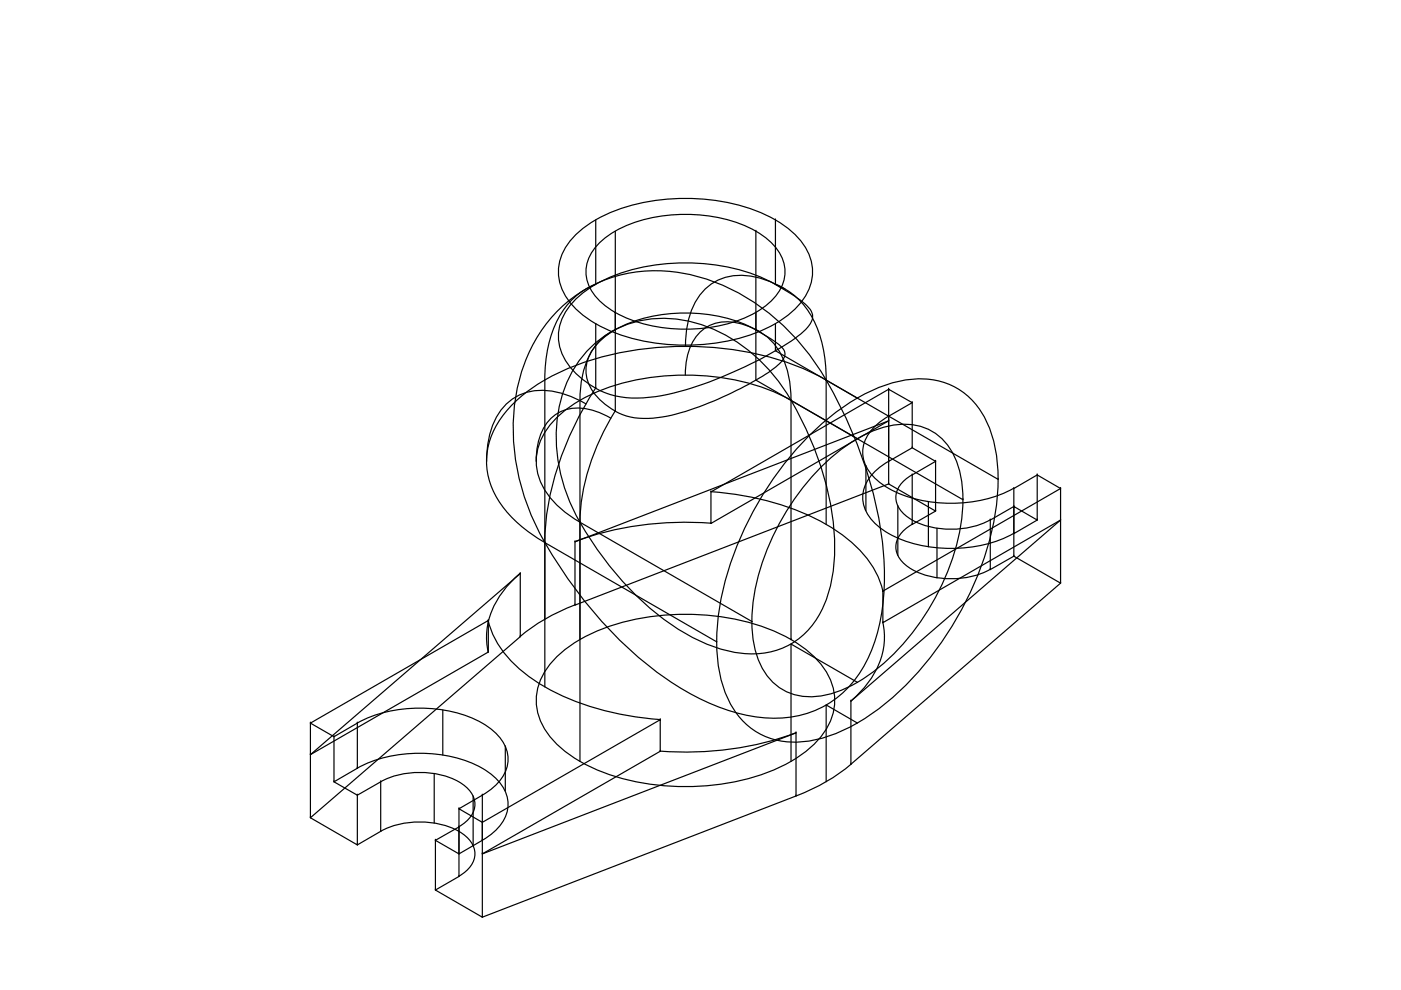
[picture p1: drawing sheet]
<svg xmlns="http://www.w3.org/2000/svg" width="297mm" height="210mm" viewBox="0 0 297 210" stroke-linecap="round" stroke-linejoin="round" font-family="sans-serif">
<!-- layer: 0 -->
<g fill="none" stroke="#000" stroke-width=".25">
<path d="M121.9 49.9a28.7 28.7 0 0 1 15.3-7.1 43.3 43.3 0 0 1 25.6 3 18 18 0 0 1 8.6 7.9 10 10 0 0 1-2.6 11.6 28.7 28.7 0 0 1-15.3 7.2 43.3 43.3 0 0 1-25.6-3 18 18 0 0 1-8.6-7.9 10 10 0 0 1 2.6-11.7zM126.3 46.6v13.7M126.6 52a22.6 22.6 0 0 1 13.4-6.2 32.6 32.6 0 0 1 20.3 3.2 11.5 11.5 0 0 1 6 7.5 8.4 8.4 0 0 1-3.3 7.8 27.3 27.3 0 0 1-17.7 5.5 29.2 29.2 0 0 1-16.3-4.5 9.9 9.9 0 0 1-4.8-7.7 8.3 8.3 0 0 1 2.4-5.6zM130.5 49.1v38.1M160.3 49.1h.1M160.3 49.1v31.5l43.9 25.3M164.4 46.6h.1M164.4 46.6v13.7M126.3 60.3a16.3 16.3 0 0 0-9.7 11.6 31.4 31.4 0 0 0-1.1 8.7v65.1M126.3 68.7v13.6M130.4 69.9a13.2 13.2 0 0 0-7 10.2l-.4 4.8M160.3 70l2.6 1.5a7.7 7.7 0 0 1 3.5 3 2.89 2.89 0 0 1-1.5 3 56.4 56.4 0 0 1-12.6 7.1l-3 1.2a32.7 32.7 0 0 1-13.8 2.9l-2.7-.5-2.3-1"/>
<path d="M160.3 70h.1M161.1 70.4a12.2 12.2 0 0 0-10-1.7 9 9 0 0 0-5.5 7.3l-.3 3.5M164.4 60.3l.9 .6a24.3 24.3 0 0 1 6.5 4.7 2.82 2.82 0 0 1-.6 3.9 33.2 33.2 0 0 1-8.7 6 80.2 80.2 0 0 1-23.5 8.6 19.5 19.5 0 0 1-12.7-1.8M164.4 60.3h.1M164.4 68.7v5.7l47.2 27.2M166.4 61.3a17.7 17.7 0 0 0-11.6-2.7 10.9 10.9 0 0 0-8.3 7.4 21.4 21.4 0 0 0-1.2 7.4M123 84.9v76.5M124.2 85.6a17.7 17.7 0 0 0-11.6-2.6 10.9 10.9 0 0 0-8.2 7.4 21.4 21.4 0 0 0-1.2 7.4M126.3 82.3a64.3 64.3 0 0 0-10.8 31v1.7M126.3 82.3h.1M129.5 88.7a12.2 12.2 0 0 0-10.1-1.7 9 9 0 0 0-5.4 7.3l-.3 3.5M130.4 87.2a46.6 46.6 0 0 0-7.4 23.5"/>
<path d="M130.5 87.2h.1M167.7 84.9h.1M167.7 84.9v50.7M167.7 84.9a17.5 17.5 0 0 0-4.5-13 26.9 26.9 0 0 0-16.1-5.5 30.4 30.4 0 0 0-18.1 4.5 9.9 9.9 0 0 0-4.8 7.6 9.5 9.5 0 0 0 4.8 7.7l1.4 .9M167.7 84.9a47.8 47.8 0 0 0-28.1-5.1 38.9 38.9 0 0 0-20.1 7.5 13.5 13.5 0 0 0-5.8 11.2 13.9 13.9 0 0 0 5.8 9.8l3.5 2.4M167.7 84.9a64.4 64.4 0 0 1 9.3 31.1 27.6 27.6 0 0 1-4.2 15.7 16 16 0 0 1-15.6 6.8 35.5 35.5 0 0 1-17.9-8.3 69 69 0 0 1-16.3-19.5M167.7 84.9a33.9 33.9 0 0 0-23.4-17.1 22.1 22.1 0 0 0-25.1 15.9 34.2 34.2 0 0 0 3.8 27M172 91.9a43.2 43.2 0 0 1 16.3-10.5 17.4 17.4 0 0 1 16 1.8 19.6 19.6 0 0 1 7 13.5 51.7 51.7 0 0 1-4.8 27.1 65.9 65.9 0 0 1-22.7 28.2 27.7 27.7 0 0 1-16.5 5.3 15.2 15.2 0 0 1-13.4-10.1 35.1 35.1 0 0 1-1.3-18.4 69.7 69.7 0 0 1 19.4-36.9zM173.5 99.7a32.6 32.6 0 0 1 13.9-9.1 12.1 12.1 0 0 1 13.1 3.2 17.9 17.9 0 0 1 3.7 12.1 47.8 47.8 0 0 1-9.7 26.9 38.9 38.9 0 0 1-16.5 13.7 13.5 13.5 0 0 1-12.7-.6 13.9 13.9 0 0 1-5.6-9.9 39.8 39.8 0 0 1 4.6-23.2 53.4 53.4 0 0 1 9.2-13.1zM175.2 80.6h.1M175.2 80.6v30.6M175.2 80.6a89 89 0 0 1 12.2 38.4 41.1 41.1 0 0 1-4.1 22 21.3 21.3 0 0 1-22.1 11.1 45.8 45.8 0 0 1-21.2-9.1 90.6 90.6 0 0 1-24.5-28"/>
<path d="M175.2 80.6a46 46 0 0 0-28.3-22.2 29.6 29.6 0 0 0-36.5 21 46 46 0 0 0 5.1 35.6M175.2 80.6a61.7 61.7 0 0 0-32.6-7.1 57.6 57.6 0 0 0-29.2 8.4 21.8 21.8 0 0 0-9.8 12.5 15.4 15.4 0 0 0 3.2 13.4 28.9 28.9 0 0 0 8.7 7.2M175.2 80.6a25.3 25.3 0 0 0-4.4-15.4 14.5 14.5 0 0 0-6.4-4.9 41.1 41.1 0 0 0-25.2-4.2 32.7 32.7 0 0 0-16 6.4 10.9 10.9 0 0 0-4.4 11.4 14.9 14.9 0 0 0 7.5 8.4M183.6 98.7v9.6M188.4 97.8a9.9 9.9 0 0 0-5.5 7.1 8.1 8.1 0 0 0 4.1 7.3 27.6 27.6 0 0 0 18.8 3.8 24.7 24.7 0 0 0 9.1-2.9M188.4 88.2a9.9 9.9 0 0 0-5.5 7.1 8.1 8.1 0 0 0 4.1 7.4 27.6 27.6 0 0 0 18.8 3.7 24.7 24.7 0 0 0 9.1-2.9M188.4 88.3v9.5l5-2.9M188.4 82.5l-37.7 21.8v6.7M188.4 89.2l-66.5 25.7v13.4l66.5-25.7M188.4 82.5l5 2.9v9.5l5 2.9v10.6l-10-5.8zM188.4 97.8h.1M188.4 88.3h.1"/>
<path d="M188.4 82.5h.1M188.4 89.2h.1M188.4 89.2l-37.7 21.8M193.4 94.9h.1M193.4 85.4h.1M193.4 85.4l-5 2.9M198.4 97.8l-5 2.9v10.5M198.4 97.8h.1M115.5 115h.1M115.5 115l36.5 21.1M121.9 114.9h.1M123 110.7h.1"/>
<path d="M123 110.7l36.4 21.1M150.7 104.2a55.4 55.4 0 0 1 27.1 8.6 21.8 21.8 0 0 1 9.4 12.5M150.7 110.9a68 68 0 0 0-28.8 3.9M150.7 104.3h.1M150.7 111h.1M188.4 102.6h.1M190.4 107.2v10.6M193.4 100.7a5.5 5.5 0 0 0-3.4 5.6 7.1 7.1 0 0 0 4.5 4.5 18.5 18.5 0 0 0 15.4-.6M193.4 111.2a5.5 5.5 0 0 0-3.4 5.6 7.1 7.1 0 0 0 4.5 4.5 18.5 18.5 0 0 0 15.4-.6M193.4 100.7h.1M193.4 111.2h.1M196.8 106.4v9.5"/>
<path d="M198.4 108.4h.1M198.4 108.4l-5 2.8M198.7 112v10.5M204.2 105.9h.1M210 110.3h.1M210 110.3v10.5M211.6 101.6h.1M215 103.6v9.5l4.9-2.8M215 107.4h.1M215 117.9h.1M215 113.1h.1M215 103.6h.1"/>
<path d="M215 107.4l-5 2.9M215 117.9l9.9 5.7M219.9 110.3h.1M219.9 100.7h.1M219.9 100.7l-4.9 2.9M224.9 103.6l-5-2.9v9.6l-4.9-2.9v10.5l-5 2.9M224.9 103.6h.1M224.9 110.3h.1M103.5 131.5a20.4 20.4 0 0 0 7.8 11.3 51.9 51.9 0 0 0 26 9.5l2.7 .3M103.5 138.2v-6.6l-37.7 21.7v6.7M103.5 131.6h.1M103.5 138.2h.1"/>
<path d="M103.5 138.2l-37.7 21.8M110.3 121.6a18.6 18.6 0 0 0-7.1 12.8l.1 2.5 .2 1.3M110.3 121.6l-44.5 38.4v13.4l44.5-38.4M110.3 135h.1M110.3 121.6h.1M110.3 121.6v13.4M118 139.3a33.6 33.6 0 0 1 17.1-8.1 50.6 50.6 0 0 1 30.8 3.4 21.5 21.5 0 0 1 9.8 8.8 11.4 11.4 0 0 1-1.8 13 30.1 30.1 0 0 1-16.1 8.9 51.1 51.1 0 0 1-33-2.9 21.5 21.5 0 0 1-9.8-8.8 11.4 11.4 0 0 1 1.8-13zM121.9 128.3a39.6 39.6 0 0 0-11.6 6.7M121.9 128.3h.1M167.7 135.6h.1M187.2 132a16 16 0 0 1-4.6 14.5l-2.2 2.1M187.2 125.3l37.7-21.7v6.7l-37.7 21.7z"/>
<path d="M187.2 125.3h.1M187.2 132h.1M210 120.8h.1M224.9 123.6h.1M65.8 153.3l5 2.9v9.6l5 2.8v10.5l-10-5.7M65.8 153.3h.1M70.8 156.2h.1M75.7 153.3a29.3 29.3 0 0 1 26.5 0 9.9 9.9 0 0 1 5.5 7.1 8.1 8.1 0 0 1-4.1 7.3l-1.4 .9M75.8 153.3h.1M75.8 153.3v9.6M75.8 153.3l-5 2.9M93.9 150.5v9.6"/>
<path d="M107.1 158.1v9.6M140 159.3v-6.7l-37.7 21.8M140 159.3h.1M140 152.6h.1M140 159.3l-37.7 21.7M168.8 155.4h.1M168.8 155.3a67.6 67.6 0 0 1-28.8 4M180.4 148.7l44.5-38.4v13.3l-44.5 38.4M180.4 148.7h.1M180.4 148.7v13.3M181.8 144.7l-14.1-8.1v24.8M181.8 153.3l-6.6-3.8v16.3"/>
<path d="M65.8 160h.1M65.8 173.4h.1M70.8 165.8h.1M75.7 162.9a29.3 29.3 0 0 1 26.5 0 9.9 9.9 0 0 1 5.5 7.1 8.1 8.1 0 0 1-4.1 7.3l-1.4 .9M75.8 168.6h.1M75.8 179.1h.1M75.8 162.9h.1M75.8 162.9l-5 2.9M80.7 165.8a18.3 18.3 0 0 1 16.6 0 5.5 5.5 0 0 1 3.3 5.6 6.2 6.2 0 0 1-3.3 3.9M80.7 176.2a18.3 18.3 0 0 1 16.6 0 5.5 5.5 0 0 1 3.3 5.7 6.2 6.2 0 0 1-3.3 3.9M80.7 165.8h.1M80.7 176.3h.1"/>
<path d="M80.7 165.8v10.5M80.7 165.8l-4.9 2.8M80.7 176.3l-4.9 2.8M92.1 164v10.5M92.3 178.2h.1M97.3 171.5l5 2.9v20.1l-10-5.8v-10.5l5 2.8zM97.3 175.3h.1M97.3 171.5h.1M97.3 175.3v10.5M97.3 175.3l-5 2.9M100.3 168.8v10.5M102.3 168.6h.1"/>
<path d="M102.3 178.2h.1M102.3 174.4h.1M102.3 168.6v9.6M102.3 178.2l-5 2.8M102.3 168.6l-5 2.9M168.8 168.8h.1M180.4 162.1a39.6 39.6 0 0 1-11.6 6.7M180.4 162h.1M92.3 188.7h.1M97.3 185.8h.1M97.3 181h.1M97.3 185.8l-5 2.9"/>
<path d="M102.3 181l66.5-25.6v13.4l-66.5 25.7M102.3 194.5h.1M102.3 181h.1"/>
</g>
</svg>
